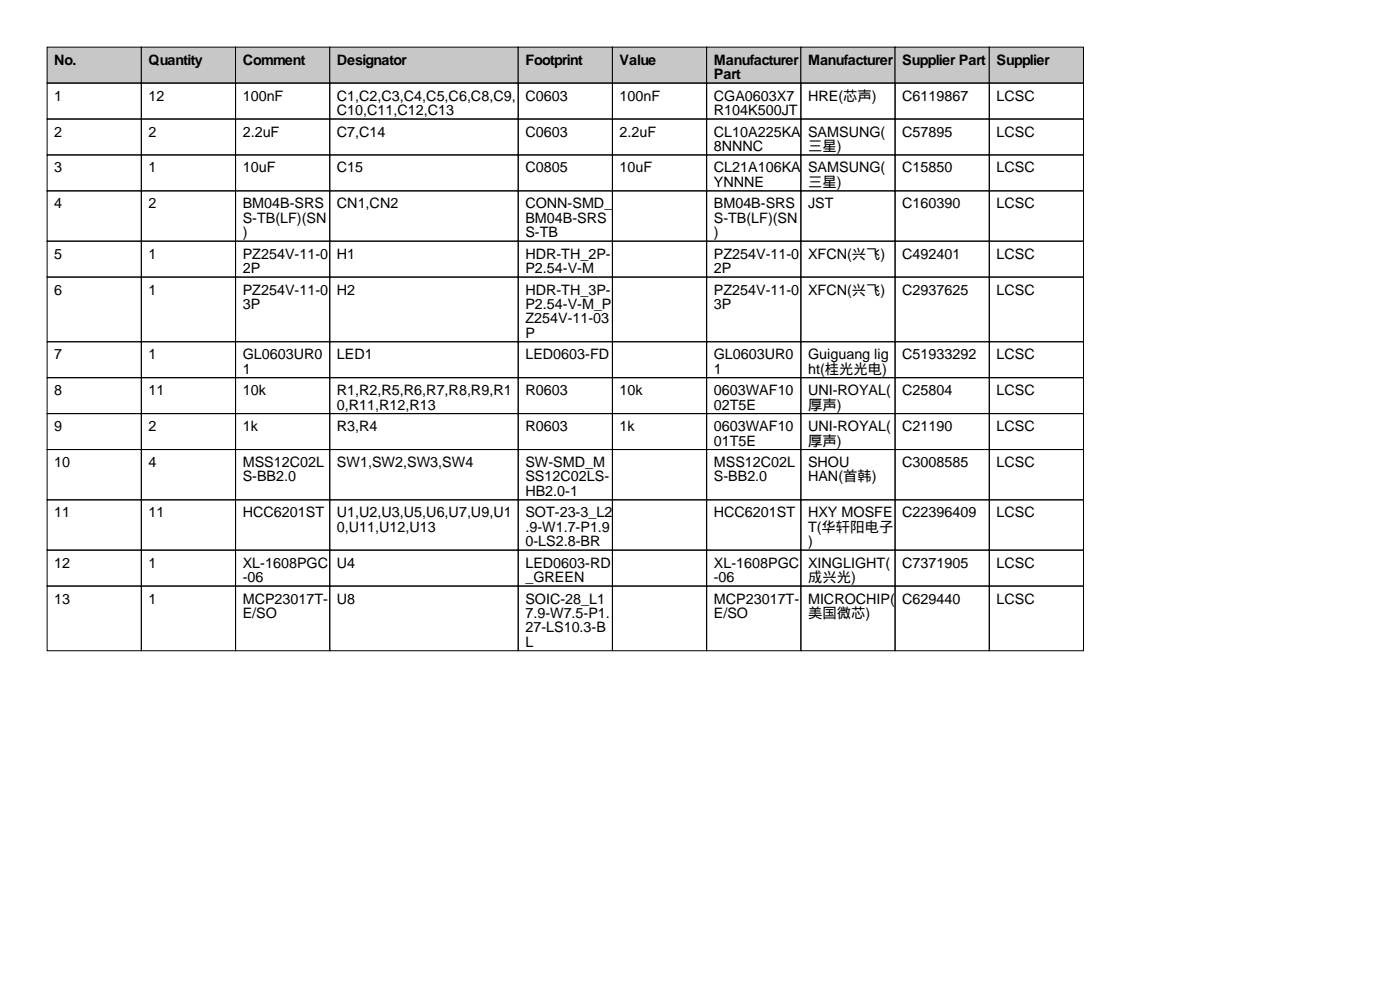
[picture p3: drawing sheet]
<svg xmlns="http://www.w3.org/2000/svg" width="297mm" height="210mm" viewBox="0 0 297 210" stroke-linecap="round" stroke-linejoin="round" font-family="sans-serif">
<defs><g id="words">
<g font-size="3">
<text x="11.5" y="13.7">No.</text>
<text x="31.5" y="13.7">Quantity</text>
<text x="51.5" y="13.7">Comment</text>
<text x="71.5" y="13.7">Designator</text>
<text x="111.5" y="13.7">Footprint</text>
<text x="131.5" y="13.7">Value</text>
<text x="151.5" y="13.7">Manufacturer</text>
<text x="151.5" y="16.8">Part</text>
<text x="171.5" y="13.7">Manufacturer</text>
<text x="191.5" y="13.7">Supplier Part</text>
<text x="211.5" y="13.7">Supplier</text>
<text x="11.5" y="21.3">1</text>
<text x="31.5" y="21.3">12</text>
<text x="51.5" y="21.3">100nF</text>
<text x="71.5" y="21.3">C1,C2,C3,C4,C5,C6,C8,C9,</text>
<text x="111.5" y="21.3">C0603</text>
<text x="131.5" y="21.3">100nF</text>
<text x="151.5" y="21.3">CGA0603X7</text>
<text x="171.5" y="21.3">HRE(芯声)</text>
<text x="191.5" y="21.3">C6119867</text>
<text x="211.5" y="21.3">LCSC</text>
<text x="11.5" y="29">2</text>
<text x="31.5" y="29">2</text>
<text x="51.5" y="29">2.2uF</text>
<text x="71.5" y="24.4">C10,C11,C12,C13</text>
<text x="71.5" y="29">C7,C14</text>
<text x="111.5" y="29">C0603</text>
<text x="131.5" y="29">2.2uF</text>
<text x="151.5" y="24.4">R104K500JT</text>
<text x="151.5" y="29">CL10A225KA</text>
<text x="171.5" y="29">SAMSUNG(</text>
<text x="191.5" y="29">C57895</text>
<text x="211.5" y="29">LCSC</text>
<text x="151.5" y="32">8NNNC</text>
<text x="171.5" y="32">三星)</text>
<text x="11.5" y="36.6">3</text>
<text x="31.5" y="36.6">1</text>
<text x="51.5" y="36.6">10uF</text>
<text x="71.5" y="36.6">C15</text>
<text x="111.5" y="36.6">C0805</text>
<text x="131.5" y="36.6">10uF</text>
<text x="151.5" y="36.6">CL21A106KA</text>
<text x="151.5" y="39.6">YNNNE</text>
<text x="171.5" y="36.6">SAMSUNG(</text>
<text x="171.5" y="39.6">三星)</text>
<text x="191.5" y="36.6">C15850</text>
<text x="211.5" y="36.6">LCSC</text>
<text x="11.5" y="44.2">4</text>
<text x="31.5" y="44.2">2</text>
<text x="51.5" y="44.2">BM04B-SRS</text>
<text x="51.5" y="47.2">S-TB(LF)(SN</text>
<text x="71.5" y="44.2">CN1,CN2</text>
<text x="111.5" y="44.2">CONN-SMD_</text>
<text x="111.5" y="47.2">BM04B-SRS</text>
<text x="151.5" y="44.2">BM04B-SRS</text>
<text x="151.5" y="47.2">S-TB(LF)(SN</text>
<text x="171.5" y="44.2">JST</text>
<text x="191.5" y="44.2">C160390</text>
<text x="211.5" y="44.2">LCSC</text>
<text x="51.5" y="50.3">)</text>
<text x="111.5" y="50.3">S-TB</text>
<text x="151.5" y="50.3">)</text>
<text x="11.5" y="54.9">5</text>
<text x="31.5" y="54.9">1</text>
<text x="51.5" y="54.9">PZ254V-11-0</text>
<text x="51.5" y="57.9">2P</text>
<text x="71.5" y="54.9">H1</text>
<text x="111.5" y="54.9">HDR-TH_2P-</text>
<text x="111.5" y="57.9">P2.54-V-M</text>
<text x="151.5" y="54.9">PZ254V-11-0</text>
<text x="151.5" y="57.9">2P</text>
<text x="171.5" y="54.9">XFCN(兴飞)</text>
<text x="191.5" y="54.9">C492401</text>
<text x="211.5" y="54.9">LCSC</text>
<text x="11.5" y="62.5">6</text>
<text x="31.5" y="62.5">1</text>
<text x="51.5" y="62.5">PZ254V-11-0</text>
<text x="51.5" y="65.5">3P</text>
<text x="71.5" y="62.5">H2</text>
<text x="111.5" y="62.5">HDR-TH_3P-</text>
<text x="111.5" y="65.5">P2.54-V-M_P</text>
<text x="151.5" y="62.5">PZ254V-11-0</text>
<text x="151.5" y="65.5">3P</text>
<text x="171.5" y="62.5">XFCN(兴飞)</text>
<text x="191.5" y="62.5">C2937625</text>
<text x="211.5" y="62.5">LCSC</text>
<text x="111.5" y="68.6">Z254V-11-03</text>
<text x="111.5" y="71.6">P</text>
<text x="11.5" y="76.2">7</text>
<text x="31.5" y="76.2">1</text>
<text x="51.5" y="76.2">GL0603UR0</text>
<text x="71.5" y="76.2">LED1</text>
<text x="111.5" y="76.2">LED0603-FD</text>
<text x="151.5" y="76.2">GL0603UR0</text>
<text x="171.5" y="76.2">Guiguang lig</text>
<text x="191.5" y="76.2">C51933292</text>
<text x="211.5" y="76.2">LCSC</text>
<text x="11.5" y="83.8">8</text>
<text x="31.5" y="83.8">11</text>
<text x="51.5" y="79.3">1</text>
<text x="51.5" y="83.8">10k</text>
<text x="71.5" y="83.8">R1,R2,R5,R6,R7,R8,R9,R1</text>
<text x="111.5" y="83.8">R0603</text>
<text x="131.5" y="83.8">10k</text>
<text x="151.5" y="79.3">1</text>
<text x="151.5" y="83.8">0603WAF10</text>
<text x="171.5" y="79.3">ht(桂光光电)</text>
<text x="171.5" y="83.8">UNI-ROYAL(</text>
<text x="191.5" y="83.8">C25804</text>
<text x="211.5" y="83.8">LCSC</text>
<text x="71.5" y="86.9">0,R11,R12,R13</text>
<text x="151.5" y="86.9">02T5E</text>
<text x="171.5" y="86.9">厚声)</text>
<text x="11.5" y="91.4">9</text>
<text x="31.5" y="91.4">2</text>
<text x="51.5" y="91.4">1k</text>
<text x="71.5" y="91.4">R3,R4</text>
<text x="111.5" y="91.4">R0603</text>
<text x="131.5" y="91.4">1k</text>
<text x="151.5" y="91.4">0603WAF10</text>
<text x="151.5" y="94.5">01T5E</text>
<text x="171.5" y="91.4">UNI-ROYAL(</text>
<text x="171.5" y="94.5">厚声)</text>
<text x="191.5" y="91.4">C21190</text>
<text x="211.5" y="91.4">LCSC</text>
<text x="11.5" y="99.1">10</text>
<text x="31.5" y="99.1">4</text>
<text x="51.5" y="99.1">MSS12C02L</text>
<text x="71.5" y="99.1">SW1,SW2,SW3,SW4</text>
<text x="111.5" y="99.1">SW-SMD_M</text>
<text x="151.5" y="99.1">MSS12C02L</text>
<text x="171.5" y="99.1">SHOU</text>
<text x="191.5" y="99.1">C3008585</text>
<text x="211.5" y="99.1">LCSC</text>
<text x="51.5" y="102.1">S-BB2.0</text>
<text x="111.5" y="102.1">SS12C02LS-</text>
<text x="111.5" y="105.2">HB2.0-1</text>
<text x="151.5" y="102.1">S-BB2.0</text>
<text x="171.5" y="102.1">HAN(首韩)</text>
<text x="11.5" y="109.7">11</text>
<text x="31.5" y="109.7">11</text>
<text x="51.5" y="109.7">HCC6201ST</text>
<text x="71.5" y="109.7">U1,U2,U3,U5,U6,U7,U9,U1</text>
<text x="71.5" y="112.8">0,U11,U12,U13</text>
<text x="111.5" y="109.7">SOT-23-3_L2</text>
<text x="111.5" y="112.8">.9-W1.7-P1.9</text>
<text x="151.5" y="109.7">HCC6201ST</text>
<text x="171.5" y="109.7">HXY MOSFE</text>
<text x="171.5" y="112.8">T(华轩阳电子</text>
<text x="191.5" y="109.7">C22396409</text>
<text x="211.5" y="109.7">LCSC</text>
<text x="111.5" y="115.8">0-LS2.8-BR</text>
<text x="171.5" y="115.8">)</text>
<text x="11.5" y="120.4">12</text>
<text x="31.5" y="120.4">1</text>
<text x="51.5" y="120.4">XL-1608PGC</text>
<text x="51.5" y="123.4">-06</text>
<text x="71.5" y="120.4">U4</text>
<text x="111.5" y="120.4">LED0603-RD</text>
<text x="111.5" y="123.4">_GREEN</text>
<text x="151.5" y="120.4">XL-1608PGC</text>
<text x="151.5" y="123.4">-06</text>
<text x="171.5" y="120.4">XINGLIGHT(</text>
<text x="171.5" y="123.4">成兴光)</text>
<text x="191.5" y="120.4">C7371905</text>
<text x="211.5" y="120.4">LCSC</text>
<text x="11.5" y="128">13</text>
<text x="31.5" y="128">1</text>
<text x="51.5" y="128">MCP23017T-</text>
<text x="51.5" y="131.1">E/SO</text>
<text x="71.5" y="128">U8</text>
<text x="111.5" y="128">SOIC-28_L1</text>
<text x="111.5" y="131.1">7.9-W7.5-P1.</text>
<text x="151.5" y="128">MCP23017T-</text>
<text x="151.5" y="131.1">E/SO</text>
<text x="171.5" y="128">MICROCHIP(</text>
<text x="171.5" y="131.1">美国微芯)</text>
<text x="191.5" y="128">C629440</text>
<text x="211.5" y="128">LCSC</text>
<text x="111.5" y="134.1">27-LS10.3-B</text>
<text x="111.5" y="137.2">L</text>
</g>
</g></defs>
<g fill="#c7c7c7" stroke="#000" stroke-width=".21">
<path d="M10 10h20v7.6h-20z"/>
<path d="M30 10h20v7.6h-20z"/>
<path d="M50 10h20v7.6h-20z"/>
<path d="M70 10h40v7.6h-40z"/>
<path d="M110 10h20v7.6h-20z"/>
<path d="M130 10h20v7.6h-20z"/>
<path d="M150 10h20v7.6h-20z"/>
<path d="M170 10h20v7.6h-20z"/>
<path d="M190 10h20v7.6h-20z"/>
<path d="M210 10h20v7.6h-20z"/>
</g>
<g fill="none" stroke="#000" stroke-width=".21">
<path d="M10 17.6h20v7.6h-20zM30 17.6h20v7.6h-20zM50 17.6h20v7.6h-20zM70 17.6h40v7.6h-40zM110 17.6h20v7.6h-20zM130 17.6h20v7.6h-20zM150 17.6h20v7.6h-20zM170 17.6h20v7.6h-20zM190 17.6h20v7.6h-20zM210 17.6h20v7.6h-20zM10 25.2h20v7.7h-20zM10 32.9h20v7.6h-20z"/>
<path d="M30 25.2h20v7.7h-20zM30 32.9h20v7.6h-20zM50 25.2h20v7.7h-20zM50 32.9h20v7.6h-20zM70 25.2h40v7.7h-40zM70 32.9h40v7.6h-40zM110 25.2h20v7.7h-20zM110 32.9h20v7.6h-20zM130 25.2h20v7.7h-20zM130 32.9h20v7.6h-20zM150 25.2h20v7.7h-20zM150 32.9h20v7.6h-20z"/>
<path d="M170 25.2h20v7.7h-20zM170 32.9h20v7.6h-20zM190 25.2h20v7.7h-20zM190 32.9h20v7.6h-20zM210 25.2h20v7.7h-20zM210 32.9h20v7.6h-20zM10 40.5h20v10.6h-20zM10 51.1h20v7.7h-20zM10 58.8h20v13.7h-20zM30 40.5h20v10.6h-20zM30 51.1h20v7.7h-20zM30 58.8h20v13.7h-20z"/>
<path d="M50 40.5h20v10.6h-20zM50 51.1h20v7.7h-20zM50 58.8h20v13.7h-20zM70 40.5h40v10.6h-40zM70 51.1h40v7.7h-40zM70 58.8h40v13.7h-40zM110 40.5h20v10.6h-20zM110 51.1h20v7.7h-20zM110 58.8h20v13.7h-20zM130 40.5h20v10.6h-20zM130 51.1h20v7.7h-20zM130 58.8h20v13.7h-20z"/>
<path d="M150 40.5h20v10.6h-20zM150 51.1h20v7.7h-20zM150 58.8h20v13.7h-20zM170 40.5h20v10.6h-20zM170 51.1h20v7.7h-20zM170 58.8h20v13.7h-20zM190 40.5h20v10.6h-20zM190 51.1h20v7.7h-20zM190 58.8h20v13.7h-20zM210 40.5h20v10.6h-20zM210 51.1h20v7.7h-20zM210 58.8h20v13.7h-20z"/>
<path d="M10 72.5h20v7.6h-20zM30 72.5h20v7.6h-20zM50 72.5h20v7.6h-20zM70 72.5h40v7.6h-40zM110 72.5h20v7.6h-20zM130 72.5h20v7.6h-20zM150 72.5h20v7.6h-20zM170 72.5h20v7.6h-20zM190 72.5h20v7.6h-20zM210 72.5h20v7.6h-20zM10 80.1h20v7.6h-20zM10 87.7h20v7.6h-20z"/>
<path d="M10 95.3h20v10.7h-20zM30 80.1h20v7.6h-20zM30 87.7h20v7.6h-20zM30 95.3h20v10.7h-20zM50 80.1h20v7.6h-20zM50 87.7h20v7.6h-20zM50 95.3h20v10.7h-20zM70 80.1h40v7.6h-40zM70 87.7h40v7.6h-40zM70 95.3h40v10.7h-40zM110 80.1h20v7.6h-20zM110 87.7h20v7.6h-20z"/>
<path d="M110 95.3h20v10.7h-20zM130 80.1h20v7.6h-20zM130 87.7h20v7.6h-20zM130 95.3h20v10.7h-20zM150 80.1h20v7.6h-20zM150 87.7h20v7.6h-20zM150 95.3h20v10.7h-20zM170 80.1h20v7.6h-20zM170 87.7h20v7.6h-20zM170 95.3h20v10.7h-20zM190 80.1h20v7.6h-20zM190 87.7h20v7.6h-20z"/>
<path d="M190 95.3h20v10.7h-20zM210 80.1h20v7.6h-20zM210 87.7h20v7.6h-20zM210 95.3h20v10.7h-20zM10 106h20v10.7h-20zM10 116.7h20v7.6h-20zM30 106h20v10.7h-20zM30 116.7h20v7.6h-20zM50 106h20v10.7h-20zM50 116.7h20v7.6h-20zM70 106h40v10.7h-40zM70 116.7h40v7.6h-40z"/>
<path d="M110 106h20v10.7h-20zM110 116.7h20v7.6h-20zM130 106h20v10.7h-20zM130 116.7h20v7.6h-20zM150 106h20v10.7h-20zM150 116.7h20v7.6h-20zM170 106h20v10.7h-20zM170 116.7h20v7.6h-20zM190 106h20v10.7h-20zM190 116.7h20v7.6h-20zM210 106h20v10.7h-20zM210 116.7h20v7.6h-20z"/>
<path d="M10 124.3h20v13.7h-20zM30 124.3h20v13.7h-20zM50 124.3h20v13.7h-20zM70 124.3h40v13.7h-40zM110 124.3h20v13.7h-20zM130 124.3h20v13.7h-20zM150 124.3h20v13.7h-20zM170 124.3h20v13.7h-20zM190 124.3h20v13.7h-20zM210 124.3h20v13.7h-20z"/>
</g>
<use href="#words"/>
</svg>
